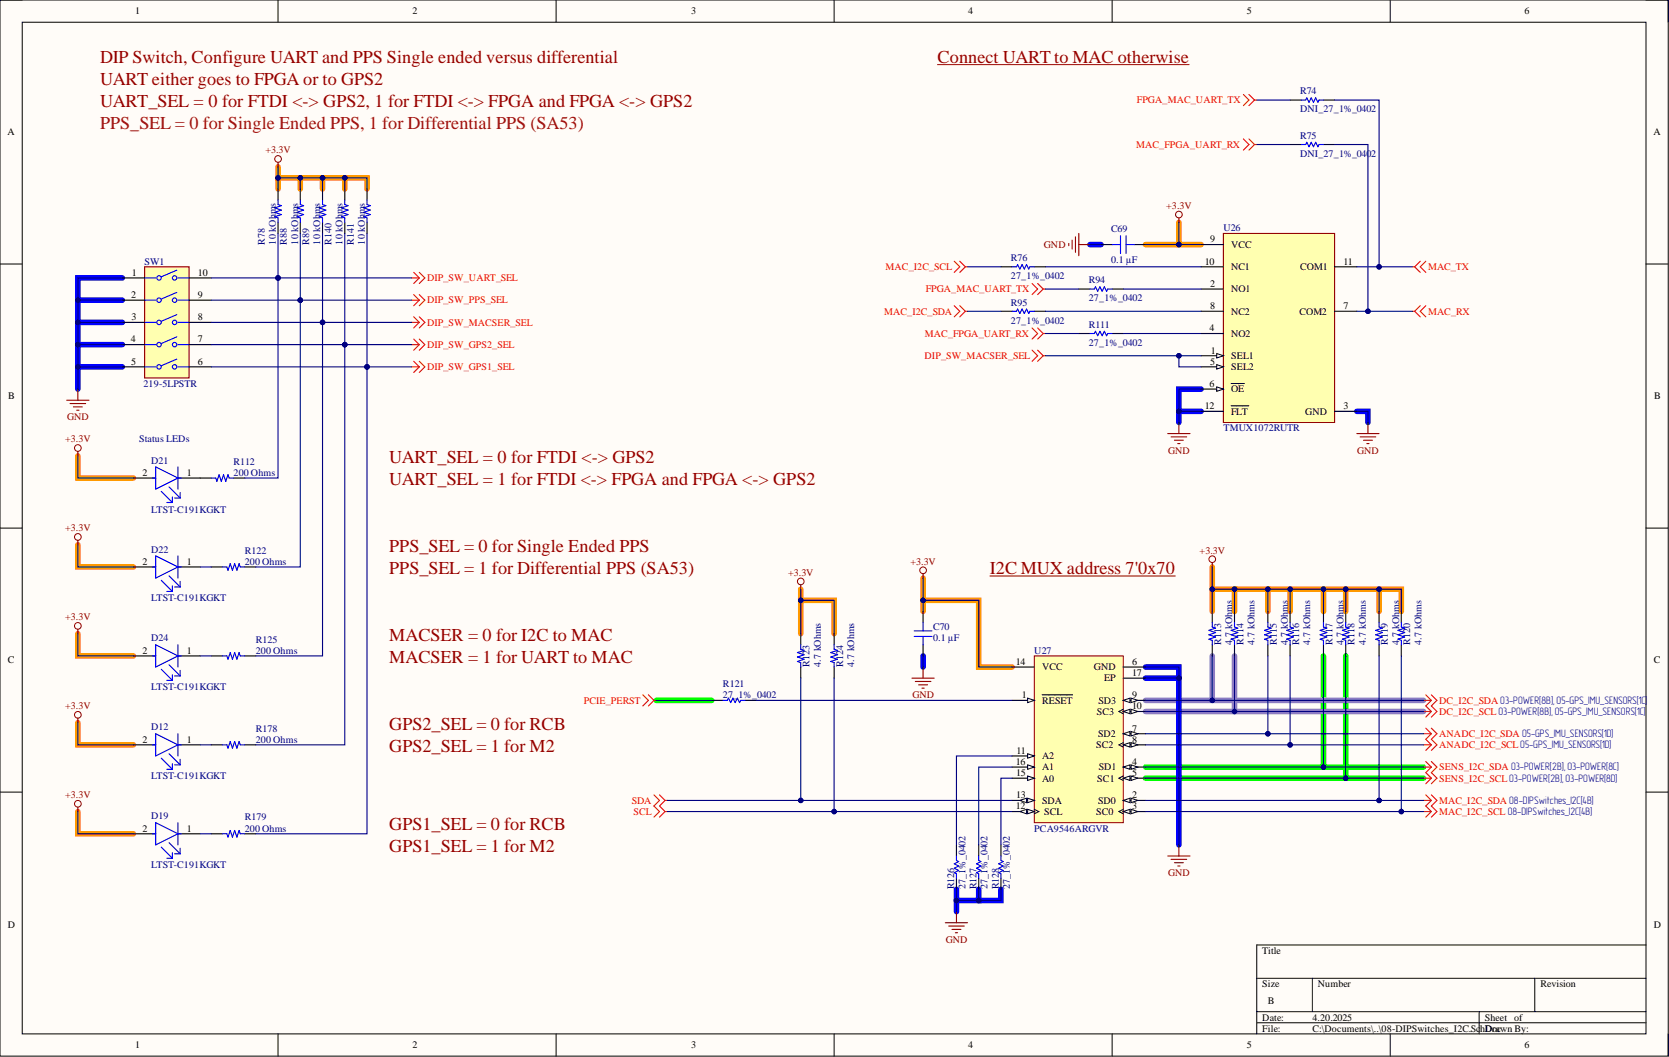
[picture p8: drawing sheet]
<svg xmlns="http://www.w3.org/2000/svg" width="381mm" height="241mm" viewBox="0 0 381 241" stroke-linecap="round" stroke-linejoin="round" font-family="sans-serif">
<defs><g id="words">
<g font-size="4.1" fill="#900">
<text x="22.8" y="14.3">DIP Switch, Configure UART and PPS Single ended versus differential</text>
<text x="214" y="14.3">Connect UART to MAC otherwise</text>
<text x="22.8" y="19.4">UART either goes to FPGA or to GPS2</text>
<text x="22.8" y="24.4">UART_SEL = 0 for FTDI &lt;-&gt; GPS2, 1 for FTDI &lt;-&gt; FPGA and FPGA &lt;-&gt; GPS2</text>
<text x="88.9" y="105.7">UART_SEL = 0 for FTDI &lt;-&gt; GPS2</text>
<text x="88.9" y="110.7">UART_SEL = 1 for FTDI &lt;-&gt; FPGA and FPGA &lt;-&gt; GPS2</text>
<text x="88.9" y="126">PPS_SEL = 0 for Single Ended PPS</text>
<text x="88.9" y="131">PPS_SEL = 1 for Differential PPS (SA53)</text>
<text x="226" y="131">I2C MUX address 7'0x70</text>
<text x="88.9" y="146.3">MACSER = 0 for I2C to MAC</text>
<text x="88.9" y="151.3">MACSER = 1 for UART to MAC</text>
<text x="88.9" y="166.6">GPS2_SEL = 0 for RCB</text>
<text x="88.9" y="171.6">GPS2_SEL = 1 for M2</text>
<text x="88.9" y="189.4">GPS1_SEL = 0 for RCB</text>
<text x="88.9" y="194.5">GPS1_SEL = 1 for M2</text>
</g>
<text font-size="4.1" fill="#a61c00" x="22.8" y="29.5">PPS_SEL = 0 for Single Ended PPS, 1 for Differential PPS (SA53)</text>
<g font-size="2.3">
<text x="30.9" y="3.3">1</text>
<text x="94.2" y="3.3">2</text>
<text x="157.7" y="3.3">3</text>
<text x="221" y="3.3">4</text>
<text x="284.6" y="3.3">5</text>
<text x="348" y="3.3">6</text>
<text x="1.7" y="30.9">A</text>
<text x="377.4" y="30.9">A</text>
<text x="276.2" y="55.3">9</text>
<text x="281.1" y="56.6">VCC</text>
<text x="30.1" y="62.9">1</text>
<text x="45.2" y="62.9">10</text>
<text x="275" y="60.4">10</text>
<text x="276.2" y="65.5">2</text>
<text x="281.1" y="61.7">NC1</text>
<text x="296.8" y="61.7">COM1</text>
<text x="306.7" y="60.4">11</text>
<text x="30" y="68">2</text>
<text x="45.2" y="68">9</text>
<text x="276.2" y="70.6">8</text>
<text x="281.1" y="66.7">NO1</text>
<text x="281.1" y="71.8">NC2</text>
<text x="296.6" y="71.8">COM2</text>
<text x="306.7" y="70.6">7</text>
<text x="30" y="73.1">3</text>
<text x="45.2" y="73.1">8</text>
<text x="276.1" y="75.6">4</text>
<text x="281.1" y="76.9">NO2</text>
<text x="29.9" y="78.2">4</text>
<text x="30" y="83.2">5</text>
<text x="45.2" y="83.2">6</text>
<text x="45.2" y="78.2">7</text>
<text x="276.2" y="83.2">5</text>
<text x="276.4" y="80.7">1</text>
<text x="281.1" y="82">SEL1</text>
<text x="276.1" y="88.3">6</text>
<text x="281.1" y="84.5">SEL2</text>
<text x="281.1" y="89.6">OE</text>
<text x="1.9" y="91.2">B</text>
<text x="275" y="93.4">12</text>
<text x="281.1" y="94.7">FLT</text>
<text x="298" y="94.7">GND</text>
<text x="306.7" y="93.4">3</text>
<text x="377.6" y="91.2">B</text>
<text x="32.5" y="108.6">2</text>
<text x="42.7" y="108.6">1</text>
<text x="32.5" y="128.9">2</text>
<text x="42.7" y="128.9">1</text>
<text x="32.5" y="149.2">2</text>
<text x="42.7" y="149.2">1</text>
<text x="1.8" y="151.4">C</text>
<text x="231.9" y="151.8">14</text>
<text x="237.9" y="153">VCC</text>
<text x="249.7" y="153">GND</text>
<text x="252" y="155.6">EP</text>
<text x="258.5" y="151.8">6</text>
<text x="258.5" y="154.3">17</text>
<text x="377.5" y="151.4">C</text>
<text x="233.2" y="159.4">1</text>
<text x="237.9" y="160.6">RESET</text>
<text x="250.8" y="160.6">SD3</text>
<text x="258.5" y="159.4">9</text>
<text x="258.5" y="161.9">10</text>
<text x="250.4" y="163.2">SC3</text>
<text x="258.5" y="167">7</text>
<text x="32.5" y="169.5">2</text>
<text x="42.7" y="169.5">1</text>
<text x="232.1" y="172.1">11</text>
<text x="237.9" y="173.3">A2</text>
<text x="250.2" y="170.8">SC2</text>
<text x="250.7" y="168.3">SD2</text>
<text x="258.5" y="169.5">8</text>
<text x="231.9" y="174.6">16</text>
<text x="232" y="177.1">15</text>
<text x="237.9" y="178.4">A0</text>
<text x="237.9" y="175.9">A1</text>
<text x="250.5" y="178.4">SC1</text>
<text x="250.8" y="175.9">SD1</text>
<text x="258.5" y="174.6">4</text>
<text x="258.5" y="177.1">5</text>
<text x="231.9" y="184.8">12</text>
<text x="232" y="182.2">13</text>
<text x="237.9" y="183.5">SDA</text>
<text x="250.7" y="183.5">SD0</text>
<text x="258.5" y="182.2">2</text>
<text x="258.5" y="184.8">3</text>
<text x="32.5" y="189.8">2</text>
<text x="42.7" y="189.8">1</text>
<text x="238.4" y="186">SCL</text>
<text x="250.2" y="186">SC0</text>
<text x="1.8" y="211.7">D</text>
<text x="377.5" y="211.7">D</text>
<text x="288.2" y="217.8">Title</text>
<text x="288.2" y="225.4">Size</text>
<text x="300.9" y="225.4">Number</text>
<text x="351.6" y="225.4">Revision</text>
<text x="288.2" y="233">Date:</text>
<text x="289.4" y="229.2">B</text>
<text x="299.6" y="233">4.20.2025</text>
<text x="338.9" y="233">Sheet of</text>
<text x="30.9" y="239.3">1</text>
<text x="94.2" y="239.3">2</text>
<text x="157.7" y="239.3">3</text>
<text x="221" y="239.3">4</text>
<text x="284.6" y="239.3">5</text>
<text x="288.2" y="235.5">File:</text>
<text x="299.6" y="235.5">C:\Documents\..\08-DIPSwitches_I2C.Sc</text>
<text x="337.9" y="235.5">hDoc</text>
<text x="340.6" y="235.5">rawn By:</text>
<text x="348" y="239.3">6</text>
</g>
<g font-size="2.3" fill="#f00">
<text x="259.6" y="23.6">FPGA_MAC_UART_TX</text>
<text x="259.4" y="33.8">MAC_FPGA_UART_RX</text>
<text x="97.5" y="64.2">DIP_SW_UART_SEL</text>
<text x="202.2" y="61.7">MAC_I2C_SCL</text>
<text x="326" y="61.7">MAC_TX</text>
<text x="97.5" y="69.3">DIP_SW_PPS_SEL</text>
<text x="201.8" y="71.8">MAC_I2C_SDA</text>
<text x="211.3" y="66.7">FPGA_MAC_UART_TX</text>
<text x="326" y="71.8">MAC_RX</text>
<text x="97.5" y="74.4">DIP_SW_MACSER_SEL</text>
<text x="211.1" y="76.9">MAC_FPGA_UART_RX</text>
<text x="97.5" y="79.4">DIP_SW_GPS2_SEL</text>
<text x="211.1" y="82">DIP_SW_MACSER_SEL</text>
<text x="97.5" y="84.5">DIP_SW_GPS1_SEL</text>
<text x="133.3" y="160.6">PCIE_PERST</text>
<text x="328.5" y="160.6">DC_I2C_SDA 03-POWER[8B],05-GPS_IMU_SENSORS[1C]</text>
<text x="328.5" y="163.2">DC_I2C_SCL03-POWER[8B],05-GPS_IMU_SENSORS[1C]</text>
<text x="328.5" y="170.8">ANADC_I2C_SCL05-GPS_IMU_SENSORS[1D]</text>
<text x="328.5" y="168.3">ANADC_I2C_SDA 05-GPS_IMU_SENSORS[1D]</text>
<text x="328.5" y="178.4">SENS_I2C_SCL03-POWER[2B],03-POWER[8D]</text>
<text x="328.5" y="175.9">SENS_I2C_SDA 03-POWER[2B],03-POWER[8C]</text>
<text x="144.2" y="183.5">SDA</text>
<text x="328.5" y="183.5">MAC_I2C_SDA 08-DIPSwitches_I2C[4B]</text>
<text x="144.6" y="186">SCL</text>
<text x="328.5" y="186">MAC_I2C_SCL 08-DIPSwitches_I2C[4B]</text>
</g>
<g font-size="2.3" fill="#000080">
<text x="296.8" y="21.6">R74</text>
<text x="296.8" y="25.6">DNI_27_1%_0402</text>
<text x="296.8" y="31.7">R75</text>
<text x="296.8" y="35.8">DNI_27_1%_0402</text>
<text x="253.6" y="53">C69</text>
<text x="279.3" y="52.8">U26</text>
<text x="60.4" y="55.8" transform="rotate(-90 60.4 55.8)">R78</text>
<text x="63" y="55.8" transform="rotate(-90 63 55.8)">10 kOhms</text>
<text x="65.5" y="55.8" transform="rotate(-90 65.5 55.8)">R88</text>
<text x="68" y="55.8" transform="rotate(-90 68 55.8)">10 kOhms</text>
<text x="70.6" y="55.8" transform="rotate(-90 70.6 55.8)">R89</text>
<text x="73.1" y="55.8" transform="rotate(-90 73.1 55.8)">10 kOhms</text>
<text x="75.7" y="55.8" transform="rotate(-90 75.7 55.8)">R140</text>
<text x="78.2" y="55.8" transform="rotate(-90 78.2 55.8)">10 kOhms</text>
<text x="80.7" y="55.8" transform="rotate(-90 80.7 55.8)">R141</text>
<text x="83.3" y="55.8" transform="rotate(-90 83.3 55.8)">10 kOhms</text>
<text x="230.8" y="59.6">R76</text>
<text x="33" y="60.4">SW1</text>
<text x="230.8" y="63.7">27_1%_0402</text>
<text x="248.6" y="64.7">R94</text>
<text x="253.6" y="60.1">0.1 µF</text>
<text x="230.8" y="69.8">R95</text>
<text x="248.6" y="68.8">27_1%_0402</text>
<text x="230.8" y="73.9">27_1%_0402</text>
<text x="248.6" y="74.9">R111</text>
<text x="248.6" y="78.9">27_1%_0402</text>
<text x="32.8" y="88.3">219-5LPSTR</text>
<text x="31.7" y="101">Status LEDs</text>
<text x="279.3" y="98.5">TMUX1072RUTR</text>
<text x="34.5" y="105.8">D21</text>
<text x="53.3" y="106.1">R112</text>
<text x="53.3" y="108.6">200 Ohms</text>
<text x="34.5" y="117">LTST-C191KGKT</text>
<text x="34.5" y="126.1">D22</text>
<text x="55.9" y="126.4">R122</text>
<text x="55.9" y="128.9">200 Ohms</text>
<text x="34.5" y="137.3">LTST-C191KGKT</text>
<text x="213" y="143.9">C70</text>
<text x="34.5" y="146.4">D24</text>
<text x="58.4" y="146.7">R125</text>
<text x="58.4" y="149.2">200 Ohms</text>
<text x="213" y="146.4">0.1 µF</text>
<text x="236.1" y="149.2">U27</text>
<text x="278.8" y="147.2" transform="rotate(-90 278.8 147.2)">R113</text>
<text x="281.3" y="147.2" transform="rotate(-90 281.3 147.2)">4.7 kOhms</text>
<text x="283.8" y="147.2" transform="rotate(-90 283.8 147.2)">R114</text>
<text x="286.4" y="147.2" transform="rotate(-90 286.4 147.2)">4.7 kOhms</text>
<text x="291.5" y="147.2" transform="rotate(-90 291.5 147.2)">R115</text>
<text x="294" y="147.2" transform="rotate(-90 294 147.2)">4.7 kOhms</text>
<text x="296.5" y="147.2" transform="rotate(-90 296.5 147.2)">R116</text>
<text x="299.1" y="147.2" transform="rotate(-90 299.1 147.2)">4.7 kOhms</text>
<text x="304.2" y="147.2" transform="rotate(-90 304.2 147.2)">R117</text>
<text x="306.7" y="147.2" transform="rotate(-90 306.7 147.2)">4.7 kOhms</text>
<text x="309.2" y="147.2" transform="rotate(-90 309.2 147.2)">R118</text>
<text x="311.8" y="147.2" transform="rotate(-90 311.8 147.2)">4.7 kOhms</text>
<text x="316.8" y="147.2" transform="rotate(-90 316.8 147.2)">R119</text>
<text x="319.4" y="147.2" transform="rotate(-90 319.4 147.2)">4.7 kOhms</text>
<text x="321.9" y="147.2" transform="rotate(-90 321.9 147.2)">R120</text>
<text x="324.5" y="147.2" transform="rotate(-90 324.5 147.2)">4.7 kOhms</text>
<text x="184.8" y="152.3" transform="rotate(-90 184.8 152.3)">R123</text>
<text x="187.4" y="152.3" transform="rotate(-90 187.4 152.3)">4.7 kOhms</text>
<text x="192.4" y="152.3" transform="rotate(-90 192.4 152.3)">R124</text>
<text x="195" y="152.3" transform="rotate(-90 195 152.3)">4.7 kOhms</text>
<text x="34.5" y="157.6">LTST-C191KGKT</text>
<text x="165" y="156.8">R121</text>
<text x="165" y="159.4">27_1%_0402</text>
<text x="34.5" y="166.7">D12</text>
<text x="58.4" y="167">R178</text>
<text x="58.4" y="169.5">200 Ohms</text>
<text x="34.5" y="177.9">LTST-C191KGKT</text>
<text x="34.5" y="187">D19</text>
<text x="55.9" y="187.3">R179</text>
<text x="55.9" y="189.8">200 Ohms</text>
<text x="236.1" y="189.8">PCA9546ARGVR</text>
<text x="34.5" y="198.2">LTST-C191KGKT</text>
<text x="217.8" y="203" transform="rotate(-90 217.8 203)">R126</text>
<text x="220.4" y="203" transform="rotate(-90 220.4 203)">27_1%_0402</text>
<text x="222.9" y="203" transform="rotate(-90 222.9 203)">R127</text>
<text x="225.4" y="203" transform="rotate(-90 225.4 203)">27_1%_0402</text>
<text x="228" y="203" transform="rotate(-90 228 203)">R128</text>
<text x="230.5" y="203" transform="rotate(-90 230.5 203)">27_1%_0402</text>
</g>
<g font-size="2.3" fill="#800000">
<text x="60.6" y="35">+3.3V</text>
<text x="266.2" y="47.7">+3.3V</text>
<text x="238.3" y="56.6">GND</text>
<text x="15.3" y="95.9">GND</text>
<text x="14.9" y="101">+3.3V</text>
<text x="266.7" y="103.5">GND</text>
<text x="309.8" y="103.5">GND</text>
<text x="14.9" y="121.3">+3.3V</text>
<text x="179.9" y="131.5">+3.3V</text>
<text x="207.8" y="128.9">+3.3V</text>
<text x="273.9" y="126.4">+3.3V</text>
<text x="14.9" y="141.6">+3.3V</text>
<text x="14.9" y="161.9">+3.3V</text>
<text x="208.3" y="159.4">GND</text>
<text x="14.9" y="182.2">+3.3V</text>
<text x="266.7" y="200">GND</text>
<text x="215.9" y="215.2">GND</text>
</g>
</g></defs>
<path d="M0 0h380.8v241.1h-380.8z" fill-rule="evenodd" fill="#fffcf8"/>
<path d="M0 0h380.8v241.1h-380.8z" fill="none" stroke="#000" stroke-width=".23"/>
<path d="M5.1 5.1h370.6v230.9h-370.6z" fill-rule="evenodd" fill="#fffcf8"/>
<g fill="none" stroke="#000" stroke-width=".23">
<path d="M0 0h5.1M5.1 5.1h370.6v230.9h-370.6zM63.5 0v5.1M126.9 0v5.1M190.4 0v5.1M253.9 0v5.1M317.4 0v5.1M375.7 0h5.1v5.1M0 60.3h5.1M375.7 60.3h5.1M0 120.6h5.1M375.7 120.6h5.1"/>
<path d="M0 180.8h5.1M375.7 180.8h5.1M375.7 215.7h-88.8v20.3M63.5 236v5.1M126.9 236v5.1M190.4 236v5.1M253.9 236v5.1M286.9 223.3h88.8M286.9 230.9h88.8M286.9 233.5h88.8M299.6 223.3v7.6M317.4 236v5.1"/>
<path d="M337.7 230.9v5.1M350.4 223.3v7.6M380.8 236v5.1"/>
</g>
<g fill="none" stroke="#00f" stroke-width="1.3">
<path d="M248.8 55.8h2.5M17.8 68.5h10.1M17.8 78.7h10.1M17.8 73.6h10.1M27.9 63.4h-10.1v25.4M17.8 83.8h10.1M269.1 93.9h5.1M274.2 88.8h-5.1v7.6M309.7 93.9h2.6v2.5M210.7 149.7v2.6M261.5 152.3h7.6v40.6M261.5 154.8h7.6"/>
<path d="M218.3 203v5.1M223.4 203v2.6h-5.1M228.5 203v2.6h-5.1"/>
</g>
<g fill="none" stroke="#f90" stroke-width="1.3">
<path d="M63.5 38.1v2.5h20.3v2.5M63.5 40.6v2.5M68.5 40.6v2.5M73.6 40.6v2.5M78.7 40.6v2.5M261.5 55.8h7.6M269.1 50.8v5h5.1M17.8 104.1v5h12.7M17.8 124.4v5h12.7M182.8 134.5v2.5M210.7 139.6v-2.6h12.7v15.3h7.6M210.7 132v5"/>
<path d="M276.7 134.5h5.1v5.1M276.7 129.4v10.2M281.8 134.5h7.6v5.1M289.4 134.5h30.5v5.1M294.5 134.5v5.1M302.1 134.5v5.1M307.2 134.5v5.1M314.8 134.5v5.1M17.8 144.7v5h12.7M182.8 144.7v-7.7h7.6v7.7M17.8 165v5h12.7M17.8 185.3v5h12.7"/>
</g>
<path d="M261.5 159.9h63.5M276.7 149.7v10.2M281.8 149.7v12.7M261.5 162.4h63.5" fill="none" stroke="#8e7cc3" stroke-width="1.3"/>
<path d="M149.8 159.9h12.7M302.1 149.7v25.4M307.2 149.7v28M261.5 177.7h63.5M261.5 175.1h63.5" fill="none" stroke="#0f0" stroke-width="1.3"/>
<path d="M63.5 37.1v1M15.2 91.4h5.1M16 92.1h3.5M16.8 92.9h2M17.5 93.6h.5M17.8 88.8v2.6M17.8 103v1.1M17.8 123.3v1.1M17.8 143.6v1.1" fill="none" stroke="#800000" stroke-width=".25"/>
<path d="M93.9 63.4h1.8M93.9 68.5h1.8M93.9 73.6h1.8M94.4 62.2l1.3 1.2M94.4 67.3l1.3 1.2M94.4 72.3l1.3 1.3M95.7 63.4l-1.3 1.3M95.7 62.2l1.3 1.2-1.3 1.3M95.7 68.5l-1.3 1.3M95.7 67.3l1.3 1.2-1.3 1.3M95.7 73.6l-1.3 1.3M95.7 72.3l1.3 1.3-1.3 1.3" fill="none" stroke="#f00" stroke-width=".25"/>
<g fill="none" stroke="#000" stroke-width=".25">
<path d="M63.5 43.1v2.6M63.5 50.8v2.5M68.5 43.1v2.6M68.5 50.8v2.5M73.6 43.1v2.6M73.6 50.8v2.5M30.5 109.1h5M40.6 109.1h7.6M53.3 109.1h2.6M30.5 129.4h5M40.6 129.4h5.1M48.2 129.4h2.6"/>
<path d="M55.9 129.4h2.5M30.5 149.7h5M40.6 149.7h5.1M48.2 149.7h2.6M55.9 149.7h2.5"/>
</g>
<g fill="none" stroke="#00f" stroke-width=".25">
<path d="M63.5 45.7v1l.7 .3-1.5 .5 1.5 .5-1.5 .5 1.5 .5-1.5 .5 .8 .2v1.1M68.5 45.7v1l.8 .3-1.5 .5 1.5 .5-1.5 .5 1.5 .5-1.5 .5 .7 .2v1.1M73.6 45.7v1l.8 .3-1.5 .5 1.5 .5-1.5 .5 1.5 .5-1.5 .5 .7 .2v1.1M34.8 109.1h.7M35.5 106.6l5.1 2.5-5.1 2.6zM36.8 112.2l2.6 2.5M38.1 114.7h1.3M38.6 111.2l2.5 2.5M39.4 113.4v1.3M39.9 113.7h1.2M40.6 106.6v5.1M40.6 109.1h.8"/>
<path d="M41.1 112.4v1.3M48.2 109.1h1.1l.2 .8 .5-1.5 .5 1.5 .5-1.5 .5 1.5 .5-1.5 .3 .7h1M34.8 129.4h.7M35.5 126.9l5.1 2.5-5.1 2.6zM36.8 132.5l2.6 2.5M38.1 135h1.3M38.6 131.5l2.5 2.5M39.4 133.7v1.3M39.9 134h1.2M40.6 126.9v5.1M40.6 129.4h.8M41.1 132.7v1.3"/>
<path d="M50.8 129.4h1l.2 .8 .6-1.5 .5 1.5 .5-1.5 .5 1.5 .5-1.5 .2 .7h1.1M34.8 149.7h.7M35.5 147.2l5.1 2.5-5.1 2.6zM36.8 152.8l2.6 2.5M38.1 155.3h1.3M38.6 151.8l2.5 2.5M39.4 154.1v1.2M39.9 154.3h1.2M40.6 147.2v5.1M40.6 149.7h.8M41.1 153v1.3M50.8 149.7h1l.2 .8 .6-1.5 .5 1.5 .5-1.5 .5 1.5 .5-1.5 .2 .7h1.1"/>
</g>
<g fill="none" stroke="#800000" stroke-width=".23">
<circle cx="63.5" cy="36.3" r=".76"/>
<circle cx="17.8" cy="102.3" r=".76"/>
<circle cx="17.8" cy="122.6" r=".76"/>
<circle cx="17.8" cy="142.9" r=".76"/>
</g>
<path d="M279.3 53.3h25.4v43.1h-25.4z" fill-rule="evenodd" fill="#ffffb0"/>
<path d="M279.3 53.3h25.4v43.1h-25.4z" fill="none" stroke="#800000" stroke-width=".25"/>
<path d="M274.2 55.8h5.1M274.2 81.2h5.1" fill="none" stroke="#000" stroke-width=".25"/>
<path d="M277.7 80.7l1.6 .5-1.6 .5z" fill="#f8fcff"/>
<path d="M277.7 80.7l1.6 .5-1.6 .5z" fill="none" stroke="#000" stroke-width=".23"/>
<path d="M274.2 83.8h5.1" fill="none" stroke="#000" stroke-width=".25"/>
<path d="M277.7 83.2l1.6 .6-1.6 .5z" fill="#f8fcff"/>
<path d="M277.7 83.2l1.6 .6-1.6 .5z" fill="none" stroke="#000" stroke-width=".23"/>
<path d="M274.2 66h5.1M274.2 76.1h5.1M304.7 60.9h5M304.7 71.1h5M274.2 93.9h5.1M274.2 88.8h5.1M281.1 92.6h4" fill="none" stroke="#000" stroke-width=".25"/>
<path d="M277.7 88.3l1.6 .5-1.6 .5z" fill="#f8fcff"/>
<path d="M277.7 88.3l1.6 .5-1.6 .5z" fill="none" stroke="#000" stroke-width=".23"/>
<g fill="none" stroke="#000" stroke-width=".25">
<path d="M294.5 22.8h2.5M294.5 33h2.5M302.1 22.8h2.6M302.1 33h2.6M251.3 55.8h2.6M259 55.8h2.5M228.5 60.9h2.5M228.5 71.1h2.5M236.1 60.9h2.6M236.1 71.1h2.6M246.3 76.1h2.5M246.3 66h2.5"/>
<path d="M253.9 76.1h2.5M253.9 66h2.5M274.2 60.9h5.1M274.2 71.1h5.1M281.1 87.6h3M304.7 93.9h5"/>
</g>
<g fill="none" stroke="#800000" stroke-width=".25">
<path d="M244 55.6v.5M244.7 54.8v2M245.5 54.1v3.5M246.3 53.3v5.1M246.3 55.8h2.5M269.1 49.7v1.1M266.6 99h5.1M267.3 99.7h3.6M269.1 96.4v2.6M309.7 99h5.1M310.5 99.7h3.6M312.3 96.4v2.6"/>
<path d="M268.1 100.5h2M268.9 101.3h.5M311.3 100.5h2M312 101.3h.5"/>
</g>
<path d="M297 22.8h1.1l.2-.5 .5 1 .5-1 .5 1 .5-1 .6 1 .2-.5h1M297 33h1.1l.2-.5 .5 1 .5-1 .5 1 .5-1 .6 1 .2-.5h1M253.9 55.8h1.9M255.8 53.8v4.1M257.1 55.8h1.9M257.1 53.8v4.1M231 60.9h1.1l.2-.5 .5 1 .5-1 .5 1 .5-1 .5 1 .3-.5h1M231 71.1h1.1l.2-.5 .5 1 .5-1 .5 1 .5-1 .5 1 .3-.5h1M248.8 76.1h1l.3-.5 .5 1 .5-1 .5 1 .5-1 .5 1 .3-.5h1M248.8 66h1l.3-.5 .5 1 .5-1 .5 1 .5-1 .5 1 .3-.5h1" fill="none" stroke="#00f" stroke-width=".25"/>
<circle cx="269.1" cy="49" r=".76" fill="none" stroke="#800000" stroke-width=".23"/>
<path d="M214 14.8h57.5" fill="none" stroke="#900" stroke-width=".23"/>
<g fill="none" stroke="#f00" stroke-width=".25">
<path d="M283.8 31.7l1.3 1.3-1.3 1.3M283.8 21.6l1.3 1.2-1.3 1.3M285.1 21.6l1.3 1.2M285.1 31.7l1.3 1.3M286.4 22.8l-1.3 1.3M286.4 22.8h.5M286.4 33l-1.3 1.3M286.4 33h.5M217.8 59.6l1.3 1.3-1.3 1.3M219.1 59.6l1.3 1.3M324.2 59.6l-1.3 1.3M325.5 59.6l-1.3 1.3 1.3 1.3"/>
<path d="M217.8 69.8l1.3 1.3-1.3 1.2M219.1 69.8l1.3 1.3M220.4 60.9l-1.3 1.3M220.4 60.9h.5M220.4 71.1l-1.3 1.2M220.4 71.1h.5M235.6 79.9l1.3 1.3-1.3 1.3M235.6 74.9l1.3 1.2-1.3 1.3M235.6 64.7l1.3 1.3-1.3 1.3M236.9 79.9l1.2 1.3M236.9 74.9l1.2 1.2M236.9 64.7l1.2 1.3"/>
<path d="M238.1 76.1l-1.2 1.3M238.1 76.1h.6M238.1 66l-1.2 1.3M238.1 66h.6M322.4 60.9h.5M322.4 71.1h.5M322.9 60.9l1.3 1.3M322.9 71.1l1.3 1.2M324.2 69.8l-1.3 1.3M325.5 69.8l-1.3 1.3 1.3 1.2M238.1 81.2l-1.2 1.3M238.1 81.2h.6"/>
</g>
<path d="M236.1 149.7h20.3v38.1h-20.3z" fill-rule="evenodd" fill="#ffffb0"/>
<path d="M236.1 149.7h20.3v38.1h-20.3z" fill="none" stroke="#800000" stroke-width=".23"/>
<path d="M231 159.9h5.1" fill="none" stroke="#000" stroke-width=".25"/>
<path d="M234.6 159.4l1.5 .5-1.5 .5z" fill="#f8fcff"/>
<path d="M234.6 159.4l1.5 .5-1.5 .5z" fill="none" stroke="#000" stroke-width=".23"/>
<path d="M237.9 158.6h6.9M256.4 182.7h5.1" fill="none" stroke="#000" stroke-width=".25"/>
<path d="M256.4 182.7l1.5-.5v1z" fill="#f8fcff"/>
<path d="M256.4 182.7l1.5-.5v1z" fill="none" stroke="#000" stroke-width=".23"/>
<path d="M258.2 182.2l1.5 .5-1.5 .5z" fill="#f8fcff"/>
<path d="M258.2 182.2l1.5 .5-1.5 .5z" fill="none" stroke="#000" stroke-width=".23"/>
<path d="M256.4 185.3h5.1" fill="none" stroke="#000" stroke-width=".25"/>
<path d="M256.4 185.3l1.5-.5v1z" fill="#f8fcff"/>
<path d="M256.4 185.3l1.5-.5v1z" fill="none" stroke="#000" stroke-width=".23"/>
<path d="M258.2 184.8l1.5 .5-1.5 .5z" fill="#f8fcff"/>
<path d="M256.4 184.8l-1 .5 1 .5M258.2 184.8l1.5 .5-1.5 .5z" fill="none" stroke="#000" stroke-width=".23"/>
<path d="M256.4 175.1h5.1" fill="none" stroke="#000" stroke-width=".25"/>
<path d="M256.4 175.1l1.5-.5v1z" fill="#f8fcff"/>
<path d="M256.4 175.1l1.5-.5v1z" fill="none" stroke="#000" stroke-width=".23"/>
<path d="M258.2 174.6l1.5 .5-1.5 .5z" fill="#f8fcff"/>
<path d="M258.2 174.6l1.5 .5-1.5 .5z" fill="none" stroke="#000" stroke-width=".23"/>
<path d="M256.4 177.7h5.1" fill="none" stroke="#000" stroke-width=".25"/>
<path d="M256.4 177.7l1.5-.6v1.1z" fill="#f8fcff"/>
<path d="M256.4 177.7l1.5-.6v1.1z" fill="none" stroke="#000" stroke-width=".23"/>
<path d="M258.2 177.1l1.5 .6-1.5 .5z" fill="#f8fcff"/>
<path d="M256.4 177.1l-1 .6 1 .5M258.2 177.1l1.5 .6-1.5 .5z" fill="none" stroke="#000" stroke-width=".23"/>
<path d="M256.4 152.3h5.1M256.4 167.5h5.1" fill="none" stroke="#000" stroke-width=".25"/>
<path d="M256.4 167.5l1.5-.5v1z" fill="#f8fcff"/>
<path d="M256.4 167.5l1.5-.5v1z" fill="none" stroke="#000" stroke-width=".23"/>
<path d="M258.2 167l1.5 .5-1.5 .5z" fill="#f8fcff"/>
<path d="M258.2 167l1.5 .5-1.5 .5z" fill="none" stroke="#000" stroke-width=".23"/>
<path d="M256.4 170h5.1" fill="none" stroke="#000" stroke-width=".25"/>
<path d="M256.4 170l1.5-.5v1z" fill="#f8fcff"/>
<path d="M256.4 170l1.5-.5v1z" fill="none" stroke="#000" stroke-width=".23"/>
<path d="M258.2 169.5l1.5 .5-1.5 .5z" fill="#f8fcff"/>
<path d="M256.4 169.5l-1 .5 1 .5M258.2 169.5l1.5 .5-1.5 .5z" fill="none" stroke="#000" stroke-width=".23"/>
<path d="M256.4 159.9h5.1" fill="none" stroke="#000" stroke-width=".25"/>
<path d="M256.4 159.9l1.5-.5v1z" fill="#f8fcff"/>
<path d="M256.4 159.9l1.5-.5v1z" fill="none" stroke="#000" stroke-width=".23"/>
<path d="M258.2 159.4l1.5 .5-1.5 .5z" fill="#f8fcff"/>
<path d="M258.2 159.4l1.5 .5-1.5 .5z" fill="none" stroke="#000" stroke-width=".23"/>
<path d="M256.4 162.4h5.1" fill="none" stroke="#000" stroke-width=".25"/>
<path d="M256.4 162.4l1.5-.5v1z" fill="#f8fcff"/>
<path d="M256.4 162.4l1.5-.5v1z" fill="none" stroke="#000" stroke-width=".23"/>
<path d="M258.2 161.9l1.5 .5-1.5 .5z" fill="#f8fcff"/>
<path d="M256.4 161.9l-1 .5 1 .5M258.2 161.9l1.5 .5-1.5 .5z" fill="none" stroke="#000" stroke-width=".23"/>
<path d="M231 172.6h5.1" fill="none" stroke="#000" stroke-width=".25"/>
<path d="M234.6 172.1l1.5 .5-1.5 .5z" fill="#f8fcff"/>
<path d="M234.6 172.1l1.5 .5-1.5 .5z" fill="none" stroke="#000" stroke-width=".23"/>
<path d="M231 185.3h5.1" fill="none" stroke="#000" stroke-width=".25"/>
<path d="M234.6 184.8l1.5 .5-1.5 .5z" fill="#f8fcff"/>
<path d="M234.6 184.8l1.5 .5-1.5 .5z" fill="none" stroke="#000" stroke-width=".23"/>
<path d="M232.8 185.3l1.5-.5v1z" fill="#f8fcff"/>
<path d="M232.8 185.3l1.5-.5v1zM236.1 184.8l1 .5-1 .5" fill="none" stroke="#000" stroke-width=".23"/>
<path d="M231 182.7h5.1" fill="none" stroke="#000" stroke-width=".25"/>
<path d="M234.6 182.2l1.5 .5-1.5 .5z" fill="#f8fcff"/>
<path d="M234.6 182.2l1.5 .5-1.5 .5z" fill="none" stroke="#000" stroke-width=".23"/>
<path d="M232.8 182.7l1.5-.5v1z" fill="#f8fcff"/>
<path d="M232.8 182.7l1.5-.5v1z" fill="none" stroke="#000" stroke-width=".23"/>
<path d="M231 152.3h5.1M231 177.7h5.1" fill="none" stroke="#000" stroke-width=".25"/>
<path d="M234.6 177.1l1.5 .6-1.5 .5z" fill="#f8fcff"/>
<path d="M234.6 177.1l1.5 .6-1.5 .5z" fill="none" stroke="#000" stroke-width=".23"/>
<path d="M231 175.1h5.1" fill="none" stroke="#000" stroke-width=".25"/>
<path d="M234.6 174.6l1.5 .5-1.5 .5z" fill="#f8fcff"/>
<path d="M234.6 174.6l1.5 .5-1.5 .5z" fill="none" stroke="#000" stroke-width=".23"/>
<g fill="none" stroke="#000" stroke-width=".25">
<path d="M78.7 43.1v2.6M78.7 50.8v2.5M83.8 43.1v2.6M83.8 50.8v2.5M210.7 139.6v2.5M276.7 139.6v2.5M281.8 139.6v2.5M289.4 139.6v2.5M294.5 139.6v2.5M302.1 139.6v2.5M307.2 139.6v2.5M314.8 139.6v2.5"/>
<path d="M319.9 139.6v2.5M162.5 159.9h2.5M170.1 159.9h2.5M182.8 144.7v2.5M182.8 152.3v2.5M190.4 144.7v2.5M190.4 152.3v2.5M210.7 147.2v2.5M256.4 154.8h5.1M276.7 147.2v2.5M281.8 147.2v2.5M289.4 147.2v2.5"/>
<path d="M294.5 147.2v2.5M302.1 147.2v2.5M307.2 147.2v2.5M314.8 147.2v2.5M319.9 147.2v2.5M30.5 170h5M40.6 170h5.1M48.2 170h2.6M55.9 170h2.5M30.5 190.3h5M40.6 190.3h5.1M48.2 190.3h2.6"/>
<path d="M55.9 190.3h2.5M218.3 192.9v2.5M223.4 192.9v2.5M228.5 192.9v2.5M218.3 200.5v2.5M223.4 200.5v2.5M228.5 200.5v2.5"/>
</g>
<path d="M226 131.5h42.3" fill="none" stroke="#900" stroke-width=".23"/>
<g fill="none" stroke="#00f" stroke-width=".25">
<path d="M78.7 45.7v1l.8 .3-1.6 .5 1.6 .5-1.6 .5 1.6 .5-1.6 .5 .8 .2v1.1M83.8 45.7v1l.7 .3-1.5 .5 1.5 .5-1.5 .5 1.5 .5-1.5 .5 .8 .2v1.1M165 159.9h1l.3-.5 .5 1 .5-1 .5 1 .5-1 .5 1 .3-.5h1M182.8 147.2v1l.8 .3-1.6 .5 1.6 .5-1.6 .5 1.6 .5-1.6 .5 .8 .3v1M190.4 147.2v1l.8 .3-1.5 .5 1.5 .5-1.5 .5 1.5 .5-1.5 .5 .7 .3v1M208.7 144h4.1M208.7 145.3h4.1M210.7 142.1v1.9M210.7 145.3v1.9M276.7 142.1v1l.8 .3-1.5 .5 1.5 .5-1.5 .5 1.5 .5-1.5 .5 .7 .3v1M281.8 142.1v1l.8 .3-1.5 .5 1.5 .5-1.5 .5 1.5 .5-1.5 .5 .7 .3v1M289.4 142.1v1l.8 .3-1.5 .5 1.5 .5-1.5 .5 1.5 .5-1.5 .5 .7 .3v1"/>
<path d="M294.5 142.1v1l.8 .3-1.6 .5 1.6 .5-1.6 .5 1.6 .5-1.6 .5 .8 .3v1M302.1 142.1v1l.8 .3-1.5 .5 1.5 .5-1.5 .5 1.5 .5-1.5 .5 .7 .3v1M307.2 142.1v1l.8 .3-1.6 .5 1.6 .5-1.6 .5 1.6 .5-1.6 .5 .8 .3v1M314.8 142.1v1l.8 .3-1.5 .5 1.5 .5-1.5 .5 1.5 .5-1.5 .5 .7 .3v1M319.9 142.1v1l.8 .3-1.6 .5 1.6 .5-1.6 .5 1.6 .5-1.6 .5 .8 .3v1M34.8 170h.7M35.5 167.5l5.1 2.5-5.1 2.6zM36.8 173.1l2.6 2.5M38.1 175.6h1.3M38.6 172.1l2.5 2.5M39.4 174.4v1.2M39.9 174.6h1.2"/>
<path d="M40.6 167.5v5.1M40.6 170h.8M41.1 173.3v1.3M50.8 170h1l.2 .8 .6-1.5 .5 1.5 .5-1.5 .5 1.5 .5-1.5 .2 .7h1.1M34.8 190.3h.7M35.5 187.8l5.1 2.5-5.1 2.6zM36.8 193.4l2.6 2.5M38.1 195.9h1.3M38.6 192.4l2.5 2.5M39.4 194.7v1.2M39.9 194.9h1.2M40.6 187.8v5.1"/>
<path d="M40.6 190.3h.8M41.1 193.6v1.3M50.8 190.3h1l.2 .8 .6-1.5 .5 1.5 .5-1.5 .5 1.5 .5-1.5 .2 .7h1.1M218.3 195.4v1l.5 .3-1 .5 1 .5-1 .5 1 .5-1 .5 .5 .3v1M223.4 195.4v1l.5 .3-1 .5 1 .5-1 .5 1 .5-1 .5 .5 .3v1M228.5 195.4v1l.5 .3-1 .5 1 .5-1 .5 1 .5-1 .5 .5 .3v1"/>
</g>
<g fill="none" stroke="#800000" stroke-width=".25">
<path d="M182.8 133.5v1M210.7 131v1M276.7 128.4v1M208.2 154.8h5.1M208.9 155.6h3.6M209.7 156.3h2M210.5 157.1h.5M210.7 152.3v2.5M17.8 163.9v1.1M17.8 184.3v1M266.6 195.4h5.1M267.3 196.2h3.6"/>
<path d="M268.1 196.9h2M268.9 197.7h.5M269.1 192.9v2.5M215.8 210.6h5.1M216.6 211.4h3.5M217.3 212.2h2.1M218.1 212.9h.5M218.3 208.1v2.5"/>
</g>
<g fill="none" stroke="#800000" stroke-width=".23">
<circle cx="182.8" cy="132.7" r=".76"/>
<circle cx="210.7" cy="130.2" r=".76"/>
<circle cx="276.7" cy="127.7" r=".76"/>
<circle cx="17.8" cy="163.2" r=".76"/>
<circle cx="17.8" cy="183.5" r=".76"/>
</g>
<g fill="none" stroke="#f00" stroke-width=".25">
<path d="M93.9 78.7h1.8M94.4 77.4l1.3 1.3M95.7 78.7l-1.3 1.2M95.7 77.4l1.3 1.3-1.3 1.2M93.9 83.8h1.8M94.4 82.5l1.3 1.3M95.7 83.8l-1.3 1.2M95.7 82.5l1.3 1.3-1.3 1.2M146.7 158.6l1.3 1.3-1.3 1.3M148 158.6l1.3 1.3M149.3 159.9l-1.3 1.3M149.3 159.9h.5"/>
<path d="M325 159.9h1.7M325.5 158.6l1.2 1.3M326.7 159.9l-1.2 1.3 1.2 1.2M326.7 158.6l1.3 1.3-1.3 1.3 1.3 1.2-1.3 1.3M325 170h1.7M325 167.5h1.7M325 162.4h1.7M325 177.7h1.7M325 175.1h1.7M325.5 166.2l1.2 1.3M325.5 173.8l1.2 1.3M326.7 170l-1.2 1.3"/>
<path d="M326.7 167.5l-1.2 1.3 1.2 1.2M326.7 166.2l1.3 1.3-1.3 1.3 1.3 1.2-1.3 1.3M326.7 162.4l-1.2 1.3M326.7 177.7l-1.2 1.2M326.7 175.1l-1.2 1.3 1.2 1.3M326.7 173.8l1.3 1.3-1.3 1.3 1.3 1.3-1.3 1.2M149.3 181.5l1.3 1.2-1.3 1.3 1.3 1.3-1.3 1.2M150.6 181.5l1.2 1.2M151.8 185.3l-1.2 1.2M151.8 182.7l-1.2 1.3 1.2 1.3M151.8 185.3h.5M151.8 182.7h.5"/>
<path d="M325 185.3h1.7M325 182.7h1.7M325.5 181.5l1.2 1.2M326.7 185.3l-1.2 1.2M326.7 182.7l-1.2 1.3 1.2 1.3M326.7 181.5l1.3 1.2-1.3 1.3 1.3 1.3-1.3 1.2"/>
</g>
<path d="M33 60.9h10.2v25.4h-10.2z" fill-rule="evenodd" fill="#ffffb0"/>
<path d="M33 60.9h10.2v25.4h-10.2z" fill="none" stroke="#800000" stroke-width=".25"/>
<g fill="none" stroke="#00f" stroke-width=".25">
<path d="M33 73.6h2.5M33 78.7h2.5M33 63.4h2.5M33 68.5h2.5M40.4 61.7l-3.6 1.5M40.4 66.7l-3.6 1.6M40.4 71.8l-3.6 1.5M40.4 76.9l-3.6 1.5M40.6 73.6h2.6M40.6 78.7h2.6M40.6 63.4h2.6M40.6 68.5h2.6"/>
<path d="M33 83.8h2.5M40.4 82l-3.6 1.5M40.6 83.8h2.6"/>
<circle cx="36.3" cy="73.6" r=".51"/>
<circle cx="36.3" cy="78.7" r=".51"/>
<circle cx="36.3" cy="68.5" r=".51"/>
<circle cx="36.3" cy="63.4" r=".51"/>
<circle cx="39.9" cy="73.6" r=".51"/>
<circle cx="39.9" cy="78.7" r=".51"/>
<circle cx="39.9" cy="63.4" r=".51"/>
<circle cx="39.9" cy="68.5" r=".51"/>
<circle cx="36.3" cy="83.8" r=".51"/>
<circle cx="39.9" cy="83.8" r=".51"/>
</g>
<path d="M27.9 63.4h5.1M27.9 68.5h5.1M27.9 73.6h5.1M27.9 78.7h5.1M43.2 63.4h5M43.2 68.5h5M43.2 73.6h5M43.2 78.7h5M27.9 83.8h5.1M43.2 83.8h5" fill="none" stroke="#000" stroke-width=".25"/>
<path d="M17.8 68.5h10.1" fill="none" stroke="#000080" stroke-width=".25"/>
<circle cx="17.8" cy="68.5" r=".51" fill="#000080"/>
<circle cx="17.8" cy="68.5" r=".51" fill="none" stroke="#000080" stroke-width=".23"/>
<path d="M269.1 93.9h5.1M17.8 104.1v5h12.7M17.8 124.4v5h12.7M45.7 129.4h2.5M17.8 144.7v5h12.7M45.7 149.7h2.5" fill="none" stroke="#000080" stroke-width=".25"/>
<circle cx="269.1" cy="93.9" r=".51" fill="#000080"/>
<circle cx="269.1" cy="93.9" r=".51" fill="none" stroke="#000080" stroke-width=".23"/>
<path d="M248.8 55.8h2.5M269.1 81.2v2.6h5.1" fill="none" stroke="#000080" stroke-width=".25"/>
<circle cx="269.1" cy="81.2" r=".51" fill="#000080"/>
<circle cx="269.1" cy="81.2" r=".51" fill="none" stroke="#000080" stroke-width=".23"/>
<path d="M304.7 22.8h10.1v38.1M220.9 60.9h7.6M220.9 71.1h7.6M238.7 60.9h35.5M238.7 71.1h35.5M238.7 76.1h7.6M238.7 66h7.6M256.4 76.1h17.8M256.4 66h17.8M309.7 93.9h2.6v2.5" fill="none" stroke="#000080" stroke-width=".25"/>
<circle cx="314.8" cy="60.9" r=".51" fill="#000080"/>
<circle cx="314.8" cy="60.9" r=".51" fill="none" stroke="#000080" stroke-width=".23"/>
<path d="M304.7 33h7.6v38.1" fill="none" stroke="#000080" stroke-width=".25"/>
<circle cx="312.3" cy="71.1" r=".51" fill="#000080"/>
<circle cx="312.3" cy="71.1" r=".51" fill="none" stroke="#000080" stroke-width=".23"/>
<path d="M286.9 33h7.6M286.9 22.8h7.6M231 177.7h-2.5v15.2M231 175.1h-7.6v17.8M231 172.6h-12.7v20.3M223.4 203v2.6h-5.1" fill="none" stroke="#000080" stroke-width=".25"/>
<circle cx="218.3" cy="205.6" r=".51" fill="#000080"/>
<circle cx="218.3" cy="205.6" r=".51" fill="none" stroke="#000080" stroke-width=".23"/>
<circle cx="223.4" cy="205.6" r=".51" fill="#000080"/>
<circle cx="223.4" cy="205.6" r=".51" fill="none" stroke="#000080" stroke-width=".23"/>
<path d="M228.5 203v2.6h-5.1" fill="none" stroke="#000080" stroke-width=".25"/>
<circle cx="223.4" cy="205.6" r=".51" fill="#000080"/>
<circle cx="223.4" cy="205.6" r=".51" fill="none" stroke="#000080" stroke-width=".23"/>
<path d="M172.6 159.9h58.4M210.7 149.7v2.6M261.5 154.8h7.6" fill="none" stroke="#000080" stroke-width=".25"/>
<circle cx="269.1" cy="154.8" r=".51" fill="#000080"/>
<circle cx="269.1" cy="154.8" r=".51" fill="none" stroke="#000080" stroke-width=".23"/>
<path d="M276.7 134.5h5.1v5.1" fill="none" stroke="#000080" stroke-width=".25"/>
<circle cx="281.8" cy="134.5" r=".51" fill="#000080"/>
<circle cx="281.8" cy="134.5" r=".51" fill="none" stroke="#000080" stroke-width=".23"/>
<circle cx="276.7" cy="134.5" r=".51" fill="#000080"/>
<circle cx="276.7" cy="134.5" r=".51" fill="none" stroke="#000080" stroke-width=".23"/>
<path d="M281.8 134.5h7.6v5.1" fill="none" stroke="#000080" stroke-width=".25"/>
<circle cx="281.8" cy="134.5" r=".51" fill="#000080"/>
<circle cx="281.8" cy="134.5" r=".51" fill="none" stroke="#000080" stroke-width=".23"/>
<circle cx="289.4" cy="134.5" r=".51" fill="#000080"/>
<circle cx="289.4" cy="134.5" r=".51" fill="none" stroke="#000080" stroke-width=".23"/>
<path d="M314.8 134.5v5.1" fill="none" stroke="#000080" stroke-width=".25"/>
<circle cx="314.8" cy="134.5" r=".51" fill="#000080"/>
<circle cx="314.8" cy="134.5" r=".51" fill="none" stroke="#000080" stroke-width=".23"/>
<path d="M307.2 134.5v5.1" fill="none" stroke="#000080" stroke-width=".25"/>
<circle cx="307.2" cy="134.5" r=".51" fill="#000080"/>
<circle cx="307.2" cy="134.5" r=".51" fill="none" stroke="#000080" stroke-width=".23"/>
<path d="M302.1 134.5v5.1" fill="none" stroke="#000080" stroke-width=".25"/>
<circle cx="302.1" cy="134.5" r=".51" fill="#000080"/>
<circle cx="302.1" cy="134.5" r=".51" fill="none" stroke="#000080" stroke-width=".23"/>
<path d="M294.5 134.5v5.1" fill="none" stroke="#000080" stroke-width=".25"/>
<circle cx="294.5" cy="134.5" r=".51" fill="#000080"/>
<circle cx="294.5" cy="134.5" r=".51" fill="none" stroke="#000080" stroke-width=".23"/>
<path d="M276.7 149.7v10.2" fill="none" stroke="#000080" stroke-width=".25"/>
<circle cx="276.7" cy="159.9" r=".51" fill="#000080"/>
<circle cx="276.7" cy="159.9" r=".51" fill="none" stroke="#000080" stroke-width=".23"/>
<path d="M281.8 149.7v12.7" fill="none" stroke="#000080" stroke-width=".25"/>
<circle cx="281.8" cy="162.4" r=".51" fill="#000080"/>
<circle cx="281.8" cy="162.4" r=".51" fill="none" stroke="#000080" stroke-width=".23"/>
<path d="M289.4 149.7v17.8" fill="none" stroke="#000080" stroke-width=".25"/>
<circle cx="289.4" cy="167.5" r=".51" fill="#000080"/>
<circle cx="289.4" cy="167.5" r=".51" fill="none" stroke="#000080" stroke-width=".23"/>
<path d="M294.5 149.7v20.3" fill="none" stroke="#000080" stroke-width=".25"/>
<circle cx="294.5" cy="170" r=".51" fill="#000080"/>
<circle cx="294.5" cy="170" r=".51" fill="none" stroke="#000080" stroke-width=".23"/>
<path d="M302.1 149.7v25.4" fill="none" stroke="#000080" stroke-width=".25"/>
<circle cx="302.1" cy="175.1" r=".51" fill="#000080"/>
<circle cx="302.1" cy="175.1" r=".51" fill="none" stroke="#000080" stroke-width=".23"/>
<path d="M307.2 149.7v28" fill="none" stroke="#000080" stroke-width=".25"/>
<circle cx="307.2" cy="177.7" r=".51" fill="#000080"/>
<circle cx="307.2" cy="177.7" r=".51" fill="none" stroke="#000080" stroke-width=".23"/>
<path d="M314.8 149.7v33" fill="none" stroke="#000080" stroke-width=".25"/>
<circle cx="314.8" cy="182.7" r=".51" fill="#000080"/>
<circle cx="314.8" cy="182.7" r=".51" fill="none" stroke="#000080" stroke-width=".23"/>
<path d="M319.9 149.7v35.6" fill="none" stroke="#000080" stroke-width=".25"/>
<circle cx="319.9" cy="185.3" r=".51" fill="#000080"/>
<circle cx="319.9" cy="185.3" r=".51" fill="none" stroke="#000080" stroke-width=".23"/>
<path d="M17.8 83.8h10.1" fill="none" stroke="#000080" stroke-width=".25"/>
<circle cx="17.8" cy="83.8" r=".51" fill="#000080"/>
<circle cx="17.8" cy="83.8" r=".51" fill="none" stroke="#000080" stroke-width=".23"/>
<path d="M17.8 78.7h10.1M17.8 165v5h12.7M45.7 170h2.5M17.8 185.3v5h12.7M45.7 190.3h2.5" fill="none" stroke="#000080" stroke-width=".25"/>
<circle cx="17.8" cy="78.7" r=".51" fill="#000080"/>
<circle cx="17.8" cy="78.7" r=".51" fill="none" stroke="#000080" stroke-width=".23"/>
<path d="M17.8 73.6h10.1" fill="none" stroke="#000080" stroke-width=".25"/>
<circle cx="17.8" cy="73.6" r=".51" fill="#000080"/>
<circle cx="17.8" cy="73.6" r=".51" fill="none" stroke="#000080" stroke-width=".23"/>
<path d="M27.9 63.4h-10.1v25.4" fill="none" stroke="#000080" stroke-width=".25"/>
<circle cx="17.8" cy="83.8" r=".51" fill="#000080"/>
<circle cx="17.8" cy="83.8" r=".51" fill="none" stroke="#000080" stroke-width=".23"/>
<circle cx="17.8" cy="78.7" r=".51" fill="#000080"/>
<circle cx="17.8" cy="78.7" r=".51" fill="none" stroke="#000080" stroke-width=".23"/>
<circle cx="17.8" cy="73.6" r=".51" fill="#000080"/>
<circle cx="17.8" cy="73.6" r=".51" fill="none" stroke="#000080" stroke-width=".23"/>
<circle cx="17.8" cy="68.5" r=".51" fill="#000080"/>
<circle cx="17.8" cy="68.5" r=".51" fill="none" stroke="#000080" stroke-width=".23"/>
<path d="M48.2 78.7h45.7" fill="none" stroke="#000080" stroke-width=".25"/>
<circle cx="78.7" cy="78.7" r=".51" fill="#000080"/>
<circle cx="78.7" cy="78.7" r=".51" fill="none" stroke="#000080" stroke-width=".23"/>
<path d="M48.2 68.5h45.7" fill="none" stroke="#000080" stroke-width=".25"/>
<circle cx="68.5" cy="68.5" r=".51" fill="#000080"/>
<circle cx="68.5" cy="68.5" r=".51" fill="none" stroke="#000080" stroke-width=".23"/>
<path d="M48.2 63.4h45.7" fill="none" stroke="#000080" stroke-width=".25"/>
<circle cx="63.5" cy="63.4" r=".51" fill="#000080"/>
<circle cx="63.5" cy="63.4" r=".51" fill="none" stroke="#000080" stroke-width=".23"/>
<path d="M48.2 83.8h45.7" fill="none" stroke="#000080" stroke-width=".25"/>
<circle cx="83.8" cy="83.8" r=".51" fill="#000080"/>
<circle cx="83.8" cy="83.8" r=".51" fill="none" stroke="#000080" stroke-width=".23"/>
<path d="M48.2 73.6h45.7" fill="none" stroke="#000080" stroke-width=".25"/>
<circle cx="73.6" cy="73.6" r=".51" fill="#000080"/>
<circle cx="73.6" cy="73.6" r=".51" fill="none" stroke="#000080" stroke-width=".23"/>
<path d="M63.5 53.3v10.1" fill="none" stroke="#000080" stroke-width=".25"/>
<circle cx="63.5" cy="63.4" r=".51" fill="#000080"/>
<circle cx="63.5" cy="63.4" r=".51" fill="none" stroke="#000080" stroke-width=".23"/>
<path d="M68.5 53.3v15.2" fill="none" stroke="#000080" stroke-width=".25"/>
<circle cx="68.5" cy="68.5" r=".51" fill="#000080"/>
<circle cx="68.5" cy="68.5" r=".51" fill="none" stroke="#000080" stroke-width=".23"/>
<path d="M73.6 53.3v20.3" fill="none" stroke="#000080" stroke-width=".25"/>
<circle cx="73.6" cy="73.6" r=".51" fill="#000080"/>
<circle cx="73.6" cy="73.6" r=".51" fill="none" stroke="#000080" stroke-width=".23"/>
<path d="M78.7 53.3v25.4" fill="none" stroke="#000080" stroke-width=".25"/>
<circle cx="78.7" cy="78.7" r=".51" fill="#000080"/>
<circle cx="78.7" cy="78.7" r=".51" fill="none" stroke="#000080" stroke-width=".23"/>
<path d="M83.8 53.3v30.5" fill="none" stroke="#000080" stroke-width=".25"/>
<circle cx="83.8" cy="83.8" r=".51" fill="#000080"/>
<circle cx="83.8" cy="83.8" r=".51" fill="none" stroke="#000080" stroke-width=".23"/>
<path d="M63.5 63.4v45.7h-7.6" fill="none" stroke="#000080" stroke-width=".25"/>
<circle cx="63.5" cy="63.4" r=".51" fill="#000080"/>
<circle cx="63.5" cy="63.4" r=".51" fill="none" stroke="#000080" stroke-width=".23"/>
<path d="M261.5 185.3h63.5" fill="none" stroke="#000080" stroke-width=".25"/>
<circle cx="319.9" cy="185.3" r=".51" fill="#000080"/>
<circle cx="319.9" cy="185.3" r=".51" fill="none" stroke="#000080" stroke-width=".23"/>
<path d="M261.5 182.7h63.5" fill="none" stroke="#000080" stroke-width=".25"/>
<circle cx="314.8" cy="182.7" r=".51" fill="#000080"/>
<circle cx="314.8" cy="182.7" r=".51" fill="none" stroke="#000080" stroke-width=".23"/>
<path d="M261.5 177.7h63.5" fill="none" stroke="#000080" stroke-width=".25"/>
<circle cx="307.2" cy="177.7" r=".51" fill="#000080"/>
<circle cx="307.2" cy="177.7" r=".51" fill="none" stroke="#000080" stroke-width=".23"/>
<path d="M261.5 175.1h63.5" fill="none" stroke="#000080" stroke-width=".25"/>
<circle cx="302.1" cy="175.1" r=".51" fill="#000080"/>
<circle cx="302.1" cy="175.1" r=".51" fill="none" stroke="#000080" stroke-width=".23"/>
<path d="M261.5 170h63.5" fill="none" stroke="#000080" stroke-width=".25"/>
<circle cx="294.5" cy="170" r=".51" fill="#000080"/>
<circle cx="294.5" cy="170" r=".51" fill="none" stroke="#000080" stroke-width=".23"/>
<path d="M261.5 167.5h63.5" fill="none" stroke="#000080" stroke-width=".25"/>
<circle cx="289.4" cy="167.5" r=".51" fill="#000080"/>
<circle cx="289.4" cy="167.5" r=".51" fill="none" stroke="#000080" stroke-width=".23"/>
<path d="M261.5 162.4h63.5" fill="none" stroke="#000080" stroke-width=".25"/>
<circle cx="281.8" cy="162.4" r=".51" fill="#000080"/>
<circle cx="281.8" cy="162.4" r=".51" fill="none" stroke="#000080" stroke-width=".23"/>
<path d="M261.5 159.9h63.5" fill="none" stroke="#000080" stroke-width=".25"/>
<circle cx="276.7" cy="159.9" r=".51" fill="#000080"/>
<circle cx="276.7" cy="159.9" r=".51" fill="none" stroke="#000080" stroke-width=".23"/>
<path d="M261.5 152.3h7.6v40.6" fill="none" stroke="#000080" stroke-width=".25"/>
<circle cx="269.1" cy="154.8" r=".51" fill="#000080"/>
<circle cx="269.1" cy="154.8" r=".51" fill="none" stroke="#000080" stroke-width=".23"/>
<path d="M289.4 134.5h30.5v5.1" fill="none" stroke="#000080" stroke-width=".25"/>
<circle cx="289.4" cy="134.5" r=".51" fill="#000080"/>
<circle cx="289.4" cy="134.5" r=".51" fill="none" stroke="#000080" stroke-width=".23"/>
<circle cx="294.5" cy="134.5" r=".51" fill="#000080"/>
<circle cx="294.5" cy="134.5" r=".51" fill="none" stroke="#000080" stroke-width=".23"/>
<circle cx="302.1" cy="134.5" r=".51" fill="#000080"/>
<circle cx="302.1" cy="134.5" r=".51" fill="none" stroke="#000080" stroke-width=".23"/>
<circle cx="307.2" cy="134.5" r=".51" fill="#000080"/>
<circle cx="307.2" cy="134.5" r=".51" fill="none" stroke="#000080" stroke-width=".23"/>
<circle cx="314.8" cy="134.5" r=".51" fill="#000080"/>
<circle cx="314.8" cy="134.5" r=".51" fill="none" stroke="#000080" stroke-width=".23"/>
<path d="M218.3 203v5.1" fill="none" stroke="#000080" stroke-width=".25"/>
<circle cx="218.3" cy="205.6" r=".51" fill="#000080"/>
<circle cx="218.3" cy="205.6" r=".51" fill="none" stroke="#000080" stroke-width=".23"/>
<path d="M276.7 129.4v10.2" fill="none" stroke="#000080" stroke-width=".25"/>
<circle cx="276.7" cy="134.5" r=".51" fill="#000080"/>
<circle cx="276.7" cy="134.5" r=".51" fill="none" stroke="#000080" stroke-width=".23"/>
<path d="M68.5 68.5v60.9h-10.1M149.8 159.9h12.7" fill="none" stroke="#000080" stroke-width=".25"/>
<circle cx="68.5" cy="68.5" r=".51" fill="#000080"/>
<circle cx="68.5" cy="68.5" r=".51" fill="none" stroke="#000080" stroke-width=".23"/>
<path d="M73.6 73.6v76.1h-15.2" fill="none" stroke="#000080" stroke-width=".25"/>
<circle cx="73.6" cy="73.6" r=".51" fill="#000080"/>
<circle cx="73.6" cy="73.6" r=".51" fill="none" stroke="#000080" stroke-width=".23"/>
<path d="M83.8 83.8v106.5h-25.4" fill="none" stroke="#000080" stroke-width=".25"/>
<circle cx="83.8" cy="83.8" r=".51" fill="#000080"/>
<circle cx="83.8" cy="83.8" r=".51" fill="none" stroke="#000080" stroke-width=".23"/>
<path d="M78.7 78.7v91.3h-20.3" fill="none" stroke="#000080" stroke-width=".25"/>
<circle cx="78.7" cy="78.7" r=".51" fill="#000080"/>
<circle cx="78.7" cy="78.7" r=".51" fill="none" stroke="#000080" stroke-width=".23"/>
<path d="M238.7 81.2h35.5" fill="none" stroke="#000080" stroke-width=".25"/>
<circle cx="269.1" cy="81.2" r=".51" fill="#000080"/>
<circle cx="269.1" cy="81.2" r=".51" fill="none" stroke="#000080" stroke-width=".23"/>
<path d="M274.2 88.8h-5.1v7.6" fill="none" stroke="#000080" stroke-width=".25"/>
<circle cx="269.1" cy="93.9" r=".51" fill="#000080"/>
<circle cx="269.1" cy="93.9" r=".51" fill="none" stroke="#000080" stroke-width=".23"/>
<path d="M309.7 71.1h12.7" fill="none" stroke="#000080" stroke-width=".25"/>
<circle cx="312.3" cy="71.1" r=".51" fill="#000080"/>
<circle cx="312.3" cy="71.1" r=".51" fill="none" stroke="#000080" stroke-width=".23"/>
<path d="M152.3 182.7h78.7" fill="none" stroke="#000080" stroke-width=".25"/>
<circle cx="182.8" cy="182.7" r=".51" fill="#000080"/>
<circle cx="182.8" cy="182.7" r=".51" fill="none" stroke="#000080" stroke-width=".23"/>
<path d="M182.8 154.8v27.9" fill="none" stroke="#000080" stroke-width=".25"/>
<circle cx="182.8" cy="182.7" r=".51" fill="#000080"/>
<circle cx="182.8" cy="182.7" r=".51" fill="none" stroke="#000080" stroke-width=".23"/>
<path d="M182.8 144.7v-7.7h7.6v7.7" fill="none" stroke="#000080" stroke-width=".25"/>
<circle cx="182.8" cy="137" r=".51" fill="#000080"/>
<circle cx="182.8" cy="137" r=".51" fill="none" stroke="#000080" stroke-width=".23"/>
<path d="M182.8 134.5v2.5" fill="none" stroke="#000080" stroke-width=".25"/>
<circle cx="182.8" cy="137" r=".51" fill="#000080"/>
<circle cx="182.8" cy="137" r=".51" fill="none" stroke="#000080" stroke-width=".23"/>
<path d="M152.3 185.3h78.7" fill="none" stroke="#000080" stroke-width=".25"/>
<circle cx="190.4" cy="185.3" r=".51" fill="#000080"/>
<circle cx="190.4" cy="185.3" r=".51" fill="none" stroke="#000080" stroke-width=".23"/>
<path d="M190.4 154.8v30.5" fill="none" stroke="#000080" stroke-width=".25"/>
<circle cx="190.4" cy="185.3" r=".51" fill="#000080"/>
<circle cx="190.4" cy="185.3" r=".51" fill="none" stroke="#000080" stroke-width=".23"/>
<path d="M210.7 132v5" fill="none" stroke="#000080" stroke-width=".25"/>
<circle cx="210.7" cy="137" r=".51" fill="#000080"/>
<circle cx="210.7" cy="137" r=".51" fill="none" stroke="#000080" stroke-width=".23"/>
<path d="M210.7 139.6v-2.6h12.7v15.3h7.6" fill="none" stroke="#000080" stroke-width=".25"/>
<circle cx="210.7" cy="137" r=".51" fill="#000080"/>
<circle cx="210.7" cy="137" r=".51" fill="none" stroke="#000080" stroke-width=".23"/>
<path d="M309.7 60.9h12.7" fill="none" stroke="#000080" stroke-width=".25"/>
<circle cx="314.8" cy="60.9" r=".51" fill="#000080"/>
<circle cx="314.8" cy="60.9" r=".51" fill="none" stroke="#000080" stroke-width=".23"/>
<path d="M63.5 40.6v2.5" fill="none" stroke="#000080" stroke-width=".25"/>
<circle cx="63.5" cy="40.6" r=".51" fill="#000080"/>
<circle cx="63.5" cy="40.6" r=".51" fill="none" stroke="#000080" stroke-width=".23"/>
<path d="M68.5 40.6v2.5" fill="none" stroke="#000080" stroke-width=".25"/>
<circle cx="68.5" cy="40.6" r=".51" fill="#000080"/>
<circle cx="68.5" cy="40.6" r=".51" fill="none" stroke="#000080" stroke-width=".23"/>
<path d="M73.6 40.6v2.5" fill="none" stroke="#000080" stroke-width=".25"/>
<circle cx="73.6" cy="40.6" r=".51" fill="#000080"/>
<circle cx="73.6" cy="40.6" r=".51" fill="none" stroke="#000080" stroke-width=".23"/>
<path d="M78.7 40.6v2.5" fill="none" stroke="#000080" stroke-width=".25"/>
<circle cx="78.7" cy="40.6" r=".51" fill="#000080"/>
<circle cx="78.7" cy="40.6" r=".51" fill="none" stroke="#000080" stroke-width=".23"/>
<path d="M63.5 38.1v2.5h20.3v2.5" fill="none" stroke="#000080" stroke-width=".25"/>
<circle cx="63.5" cy="40.6" r=".51" fill="#000080"/>
<circle cx="63.5" cy="40.6" r=".51" fill="none" stroke="#000080" stroke-width=".23"/>
<circle cx="68.5" cy="40.6" r=".51" fill="#000080"/>
<circle cx="68.5" cy="40.6" r=".51" fill="none" stroke="#000080" stroke-width=".23"/>
<circle cx="73.6" cy="40.6" r=".51" fill="#000080"/>
<circle cx="73.6" cy="40.6" r=".51" fill="none" stroke="#000080" stroke-width=".23"/>
<circle cx="78.7" cy="40.6" r=".51" fill="#000080"/>
<circle cx="78.7" cy="40.6" r=".51" fill="none" stroke="#000080" stroke-width=".23"/>
<path d="M261.5 55.8h7.6" fill="none" stroke="#000080" stroke-width=".25"/>
<circle cx="269.1" cy="55.8" r=".51" fill="#000080"/>
<circle cx="269.1" cy="55.8" r=".51" fill="none" stroke="#000080" stroke-width=".23"/>
<path d="M269.1 50.8v5h5.1" fill="none" stroke="#000080" stroke-width=".25"/>
<circle cx="269.1" cy="55.8" r=".51" fill="#000080"/>
<circle cx="269.1" cy="55.8" r=".51" fill="none" stroke="#000080" stroke-width=".23"/>
<use href="#words"/>
</svg>
